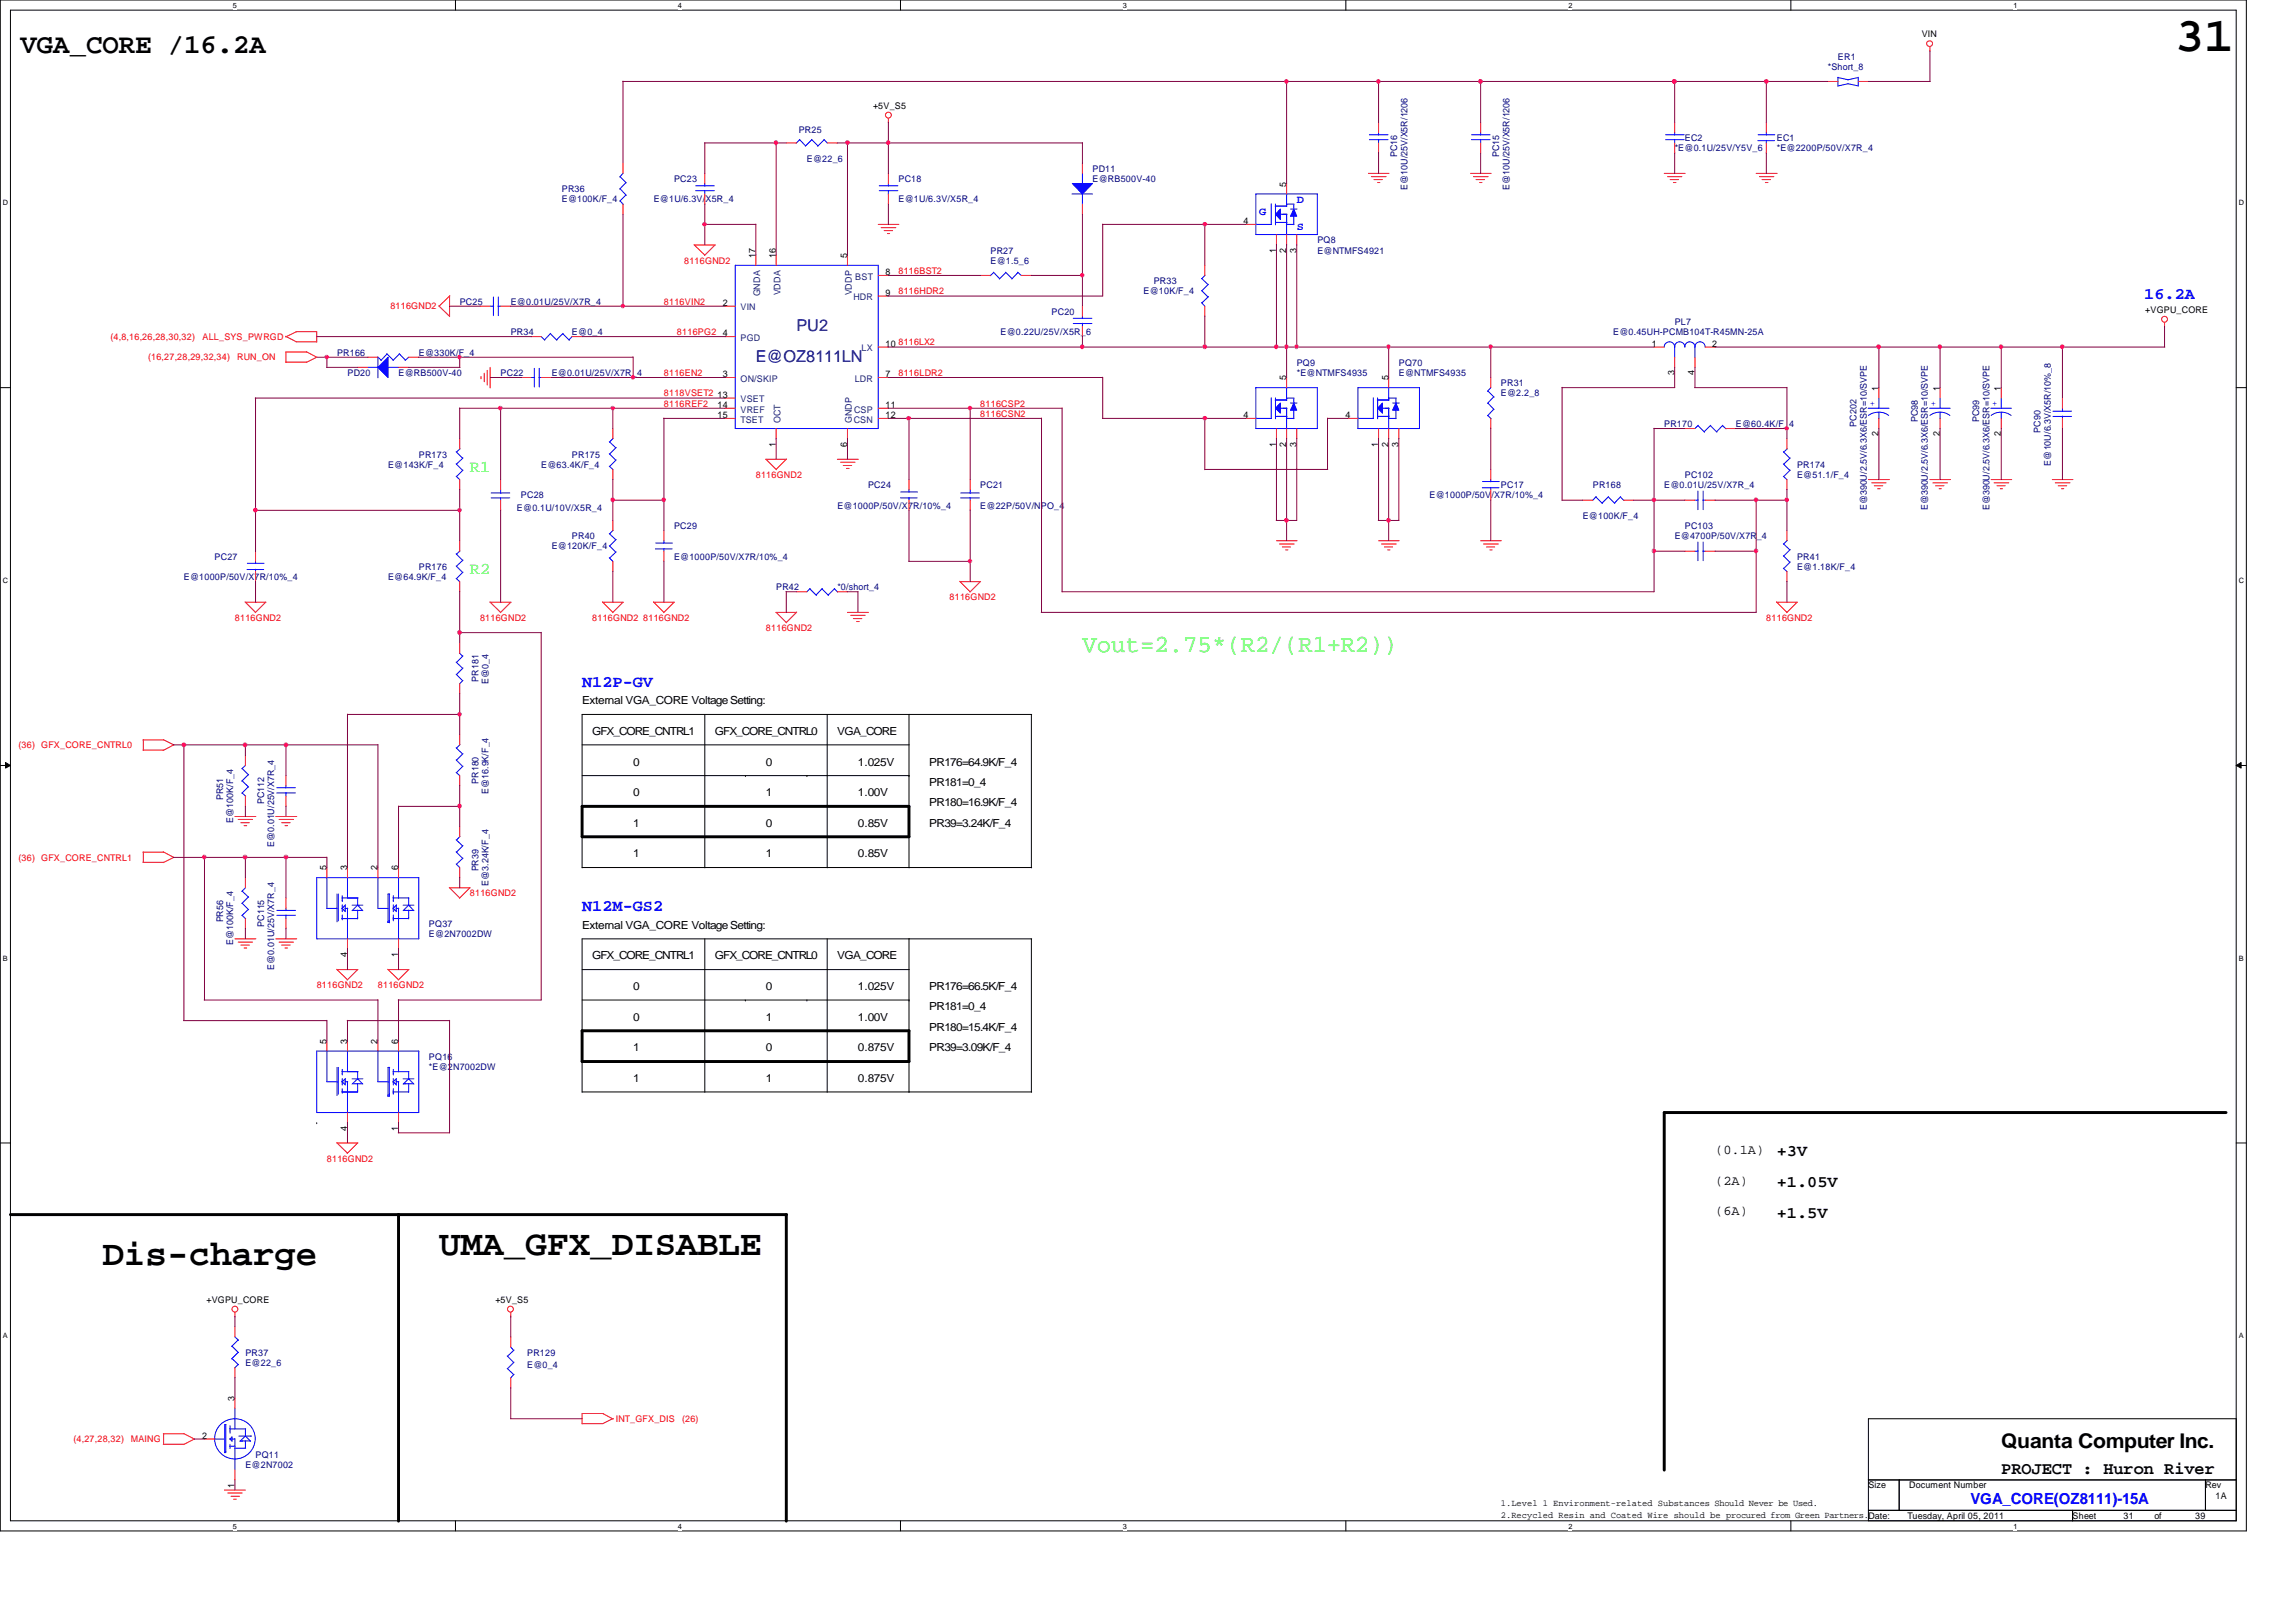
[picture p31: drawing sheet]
<svg xmlns="http://www.w3.org/2000/svg" width="297mm" height="210mm" viewBox="0 0 297 210" stroke-linecap="round" stroke-linejoin="round" font-family="sans-serif">
<defs><g id="words">
<text font-size="6.3" x="281.3" y="6.6">31</text>
<g font-size="4.6">
<text x="13.2" y="163.7">Dis-charge</text>
<text x="56.8" y="162.3">UMA_GFX_DISABLE</text>
</g>
<text font-size="3.6" x="2.7" y="6.9">VGA_CORE /16.2A</text>
<text font-size="3.2" fill="#0f0" x="140" y="84.4">Vout=2.75*(R2/(R1+R2))</text>
<text font-size="2.6" x="258.9" y="187.3">Quanta Computer Inc.</text>
<text font-size="2.2" x="258.9" y="190.7">PROJECT : Huron River</text>
<g font-size="2.1" fill="#00f">
<text x="277.4" y="38.7">16.2A</text>
<text x="75.3" y="88.9">N12P-GV</text>
<text x="75.3" y="117.9">N12M-GS2</text>
</g>
<g font-size="2.1" fill="#000080">
<text x="97.8" y="46.9">E@OZ8111LN</text>
<text x="103" y="42.9">PU2</text>
</g>
<g font-size="2.1" fill="#0f0">
<text x="60.8" y="61.1">R1</text>
<text x="60.8" y="74.3">R2</text>
</g>
<g font-size="2.1">
<text x="229.9" y="149.6">+3V</text>
<text x="229.9" y="153.6">+1.05V</text>
<text x="229.9" y="157.6">+1.5V</text>
</g>
<text font-size="2" fill="#00f" x="254.9" y="194.7">VGA_CORE(OZ8111)-15A</text>
<g font-size="1.7">
<text x="221.9" y="149.3">(0.1A)</text>
<text x="221.9" y="153.3">(2A)</text>
<text x="221.9" y="157.2">(6A)</text>
</g>
<g font-size="1.4" fill="#00f">
<text x="162.9" y="27.8">G</text>
<text x="167.8" y="26.2">D</text>
<text x="167.8" y="29.8">S</text>
</g>
<g font-size="1.4">
<text x="75.3" y="91.1">External VGA_CORE Voltage Setting:</text>
<text x="76.6" y="95.1">GFX_CORE_CNTRL1</text>
<text x="92.5" y="95.1">GFX_CORE_CNTRL0</text>
<text x="108.3" y="95.1">VGA_CORE</text>
<text x="81.9" y="99.1">0</text>
<text x="99.1" y="99.1">0</text>
<text x="111" y="99.1">1.025V</text>
<text x="120.2" y="99.1">PR176=64.9K/F_4</text>
<text x="120.2" y="101.7">PR181=0_4</text>
<text x="81.9" y="103">0</text>
<text x="81.9" y="107">1</text>
<text x="99.1" y="103">1</text>
<text x="99.1" y="107">0</text>
<text x="111" y="103">1.00V</text>
<text x="111" y="107">0.85V</text>
<text x="120.2" y="104.4">PR180=16.9K/F_4</text>
<text x="120.2" y="107">PR39=3.24K/F_4</text>
<text x="81.9" y="111">1</text>
<text x="99.1" y="111">1</text>
<text x="111" y="111">0.85V</text>
<text x="75.3" y="120.2">External VGA_CORE Voltage Setting:</text>
<text x="76.6" y="124.2">GFX_CORE_CNTRL1</text>
<text x="92.5" y="124.2">GFX_CORE_CNTRL0</text>
<text x="108.3" y="124.2">VGA_CORE</text>
<text x="81.9" y="128.1">0</text>
<text x="99.1" y="128.1">0</text>
<text x="111" y="128.1">1.025V</text>
<text x="120.2" y="128.1">PR176=66.5K/F_4</text>
<text x="120.2" y="130.8">PR181=0_4</text>
<text x="81.9" y="132.1">0</text>
<text x="81.9" y="136.1">1</text>
<text x="99.1" y="132.1">1</text>
<text x="99.1" y="136.1">0</text>
<text x="111" y="132.1">1.00V</text>
<text x="111" y="136.1">0.875V</text>
<text x="120.2" y="133.4">PR180=15.4K/F_4</text>
<text x="120.2" y="136.1">PR39=3.09K/F_4</text>
<text x="81.9" y="140">1</text>
<text x="99.1" y="140">1</text>
<text x="111" y="140">0.875V</text>
</g>
<g font-size="1.2">
<text x="248.6" y="4.8">VIN</text>
<text x="112.9" y="14.1">+5V_S5</text>
<text x="160.9" y="29">4</text>
<text x="166.4" y="24.2" transform="rotate(-90 166.4 24.2)">5</text>
<text x="97.7" y="33.4" transform="rotate(-90 97.7 33.4)">17</text>
<text x="100.4" y="33.4" transform="rotate(-90 100.4 33.4)">16</text>
<text x="109.6" y="33.4" transform="rotate(-90 109.6 33.4)">5</text>
<text x="114.6" y="35.6">8</text>
<text x="165.1" y="32.7" transform="rotate(-90 165.1 32.7)">1</text>
<text x="166.4" y="32.7" transform="rotate(-90 166.4 32.7)">2</text>
<text x="167.7" y="32.7" transform="rotate(-90 167.7 32.7)">3</text>
<text x="93.5" y="39.6">2</text>
<text x="114.6" y="38.3">9</text>
<text x="277.5" y="40.5">+VGPU_CORE</text>
<text x="93.5" y="43.5">4</text>
<text x="114.6" y="44.9">10</text>
<text x="213.7" y="44.9">1</text>
<text x="221.5" y="44.9">2</text>
<text x="92.8" y="51.5">13</text>
<text x="92.8" y="52.8">14</text>
<text x="93.5" y="48.8">3</text>
<text x="114.6" y="48.8">7</text>
<text x="114.6" y="52.8">11</text>
<text x="166.4" y="49.2" transform="rotate(-90 166.4 49.2)">5</text>
<text x="179.6" y="49.2" transform="rotate(-90 179.6 49.2)">5</text>
<text x="216.6" y="48.6" transform="rotate(-90 216.6 48.6)">3</text>
<text x="219.2" y="48.6" transform="rotate(-90 219.2 48.6)">4</text>
<text x="243" y="50.6" transform="rotate(-90 243 50.6)">1</text>
<text x="250.9" y="50.6" transform="rotate(-90 250.9 50.6)">1</text>
<text x="258.9" y="50.6" transform="rotate(-90 258.9 50.6)">1</text>
<text x="92.8" y="54.1">15</text>
<text x="100.4" y="57.8" transform="rotate(-90 100.4 57.8)">1</text>
<text x="109.6" y="57.8" transform="rotate(-90 109.6 57.8)">6</text>
<text x="114.6" y="54.1">12</text>
<text x="160.9" y="54.1">4</text>
<text x="165.1" y="57.8" transform="rotate(-90 165.1 57.8)">1</text>
<text x="166.4" y="57.8" transform="rotate(-90 166.4 57.8)">2</text>
<text x="167.7" y="57.8" transform="rotate(-90 167.7 57.8)">3</text>
<text x="174.1" y="54.1">4</text>
<text x="178.3" y="57.8" transform="rotate(-90 178.3 57.8)">1</text>
<text x="179.6" y="57.8" transform="rotate(-90 179.6 57.8)">2</text>
<text x="180.9" y="57.8" transform="rotate(-90 180.9 57.8)">3</text>
<text x="243" y="56.5" transform="rotate(-90 243 56.5)">2</text>
<text x="250.9" y="56.5" transform="rotate(-90 250.9 56.5)">2</text>
<text x="258.9" y="56.5" transform="rotate(-90 258.9 56.5)">2</text>
<text x="42.2" y="112.6" transform="rotate(-90 42.2 112.6)">5</text>
<text x="44.9" y="112.6" transform="rotate(-90 44.9 112.6)">3</text>
<text x="48.8" y="112.6" transform="rotate(-90 48.8 112.6)">2</text>
<text x="51.5" y="112.6" transform="rotate(-90 51.5 112.6)">6</text>
<text x="44.9" y="123.8" transform="rotate(-90 44.9 123.8)">4</text>
<text x="51.5" y="123.8" transform="rotate(-90 51.5 123.8)">1</text>
<text x="42.2" y="135.1" transform="rotate(-90 42.2 135.1)">5</text>
<text x="44.9" y="135.1" transform="rotate(-90 44.9 135.1)">3</text>
<text x="48.8" y="135.1" transform="rotate(-90 48.8 135.1)">2</text>
<text x="51.5" y="135.1" transform="rotate(-90 51.5 135.1)">6</text>
<text x="44.9" y="146.3" transform="rotate(-90 44.9 146.3)">4</text>
<text x="51.5" y="146.3" transform="rotate(-90 51.5 146.3)">1</text>
<text x="26.7" y="168.6">+VGPU_CORE</text>
<text x="64.1" y="168.6">+5V_S5</text>
<text x="30.3" y="181.3" transform="rotate(-90 30.3 181.3)">3</text>
<text x="26.2" y="186.2">2</text>
<text x="30.3" y="192.5" transform="rotate(-90 30.3 192.5)">1</text>
<text x="194.2" y="194.9">1.Level 1 Environment-related Substances Should Never be Used.</text>
<text x="194.2" y="196.5">2.Recycled Resin and Coated Wire should be procured from Green Partners.Date:</text>
<text x="241.7" y="192.6">Size</text>
<text x="246.8" y="196.6">Tuesday, April 05, 2011</text>
<text x="247" y="192.6">Document Number</text>
<text x="268.1" y="196.6">Sheet</text>
<text x="274.7" y="196.6">31</text>
<text x="278.7" y="196.6">of</text>
<text x="284" y="196.6">39</text>
<text x="285.3" y="192.6">Rev</text>
<text x="286.6" y="193.9">1A</text>
</g>
<g font-size="1.2" fill="#000080">
<text x="236.5" y="9">*Short_8</text>
<text x="237.8" y="7.7">ER1</text>
<text x="103.3" y="17.2">PR25</text>
<text x="87.2" y="23.5">PC23</text>
<text x="104.4" y="20.9">E@22_6</text>
<text x="116.2" y="23.5">PC18</text>
<text x="141.3" y="22.2">PD11</text>
<text x="141.3" y="23.5">E@RB500V-40</text>
<text x="180.8" y="20.3" transform="rotate(-90 180.8 20.3)">PC16</text>
<text x="194" y="20.3" transform="rotate(-90 194 20.3)">PC15</text>
<text x="216.7" y="19.6">*E@0.1U/25V/Y5V_6</text>
<text x="218" y="18.2">EC2</text>
<text x="229.9" y="18.2">EC1</text>
<text x="229.9" y="19.6">*E@2200P/50V/X7R_4</text>
<text x="72.7" y="24.8">PR36</text>
<text x="72.7" y="26.2">E@100K/F_4</text>
<text x="84.6" y="26.2">E@1U/6.3V/X5R_4</text>
<text x="116.2" y="26.2">E@1U/6.3V/X5R_4</text>
<text x="182.1" y="24.6" transform="rotate(-90 182.1 24.6)">E@10U/25V/X5R/1206</text>
<text x="195.3" y="24.6" transform="rotate(-90 195.3 24.6)">E@10U/25V/X5R/1206</text>
<text x="128.1" y="32.8">PR27</text>
<text x="128.1" y="34.1">E@1.5_6</text>
<text x="170.4" y="31.5">PQ8</text>
<text x="170.4" y="32.8">E@NTMFS4921</text>
<text x="59.5" y="39.4">PC25</text>
<text x="66.1" y="39.4">E@0.01U/25V/X7R_4</text>
<text x="136.1" y="40.7">PC20</text>
<text x="148" y="38.1">E@10K/F_4</text>
<text x="149.3" y="36.7">PR33</text>
<text x="43.6" y="46">PR166</text>
<text x="54.2" y="46">E@330K/F_4</text>
<text x="66.1" y="43.3">PR34</text>
<text x="74" y="43.3">E@0_4</text>
<text x="129.5" y="43.3">E@0.22U/25V/X5R_6</text>
<text x="167.8" y="47.3">PQ9</text>
<text x="181" y="47.3">PQ70</text>
<text x="208.7" y="43.3">E@0.45UH-PCMB104T-R45MN-25A</text>
<text x="216.7" y="42">PL7</text>
<text x="45" y="48.6">PD20</text>
<text x="51.6" y="48.6">E@RB500V-40</text>
<text x="64.8" y="48.6">PC22</text>
<text x="71.4" y="48.6">E@0.01U/25V/X7R_4</text>
<text x="167.8" y="48.6">*E@NTMFS4935</text>
<text x="181" y="48.6">E@NTMFS4935</text>
<text x="194.2" y="50">PR31</text>
<text x="194.2" y="51.3">E@2.2_8</text>
<text x="54.2" y="59.2">PR173</text>
<text x="74" y="59.2">PR175</text>
<text x="215.3" y="55.2">PR170</text>
<text x="224.6" y="55.2">E@60.4K/F_4</text>
<text x="240.2" y="55.2" transform="rotate(-90 240.2 55.2)">PC202</text>
<text x="248.1" y="54.7" transform="rotate(-90 248.1 54.7)">PC98</text>
<text x="256" y="54.7" transform="rotate(-90 256 54.7)">PC99</text>
<text x="264" y="56" transform="rotate(-90 264 56)">PC90</text>
<text x="50.2" y="60.5">E@143K/F_4</text>
<text x="67.4" y="64.5">PC28</text>
<text x="70" y="60.5">E@63.4K/F_4</text>
<text x="108.3" y="65.8">E@1000P/50V/X7R/10%_4</text>
<text x="112.3" y="63.2">PC24</text>
<text x="126.8" y="63.2">PC21</text>
<text x="126.8" y="65.8">E@22P/50V/NPO_4</text>
<text x="185" y="64.5">E@1000P/50V/X7R/10%_4</text>
<text x="194.2" y="63.2">PC17</text>
<text x="206.1" y="63.2">PR168</text>
<text x="215.3" y="63.2">E@0.01U/25V/X7R_4</text>
<text x="218" y="61.8">PC102</text>
<text x="232.5" y="60.5">PR174</text>
<text x="232.5" y="61.8">E@51.1/F_4</text>
<text x="265.3" y="60.2" transform="rotate(-90 265.3 60.2)">E@10U/6.3V/X5R/10%_8</text>
<text x="66.9" y="66.1">E@0.1U/10V/X5R_4</text>
<text x="71.4" y="71.1">E@120K/F_4</text>
<text x="74" y="69.8">PR40</text>
<text x="87.2" y="68.5">PC29</text>
<text x="204.8" y="67.1">E@100K/F_4</text>
<text x="216.7" y="69.8">E@4700P/50V/X7R_4</text>
<text x="218" y="68.5">PC103</text>
<text x="241.5" y="66" transform="rotate(-90 241.5 66)">E@390U/2.5V/6.3X6/ESR=10/SVPE</text>
<text x="249.4" y="66" transform="rotate(-90 249.4 66)">E@390U/2.5V/6.3X6/ESR=10/SVPE</text>
<text x="257.4" y="66" transform="rotate(-90 257.4 66)">E@390U/2.5V/6.3X6/ESR=10/SVPE</text>
<text x="23.8" y="75.1">E@1000P/50V/X7R/10%_4</text>
<text x="27.8" y="72.4">PC27</text>
<text x="50.2" y="75.1">E@64.9K/F_4</text>
<text x="54.2" y="73.7">PR176</text>
<text x="87.2" y="72.4">E@1000P/50V/X7R/10%_4</text>
<text x="100.4" y="76.4">PR42</text>
<text x="108.3" y="76.4">*0/short_4</text>
<text x="232.5" y="72.4">PR41</text>
<text x="232.5" y="73.7">E@1.18K/F_4</text>
<text x="61.9" y="88.2" transform="rotate(-90 61.9 88.2)">PR181</text>
<text x="63.2" y="88.5" transform="rotate(-90 63.2 88.5)">E@0_4</text>
<text x="61.9" y="101.4" transform="rotate(-90 61.9 101.4)">PR180</text>
<text x="28.9" y="103.5" transform="rotate(-90 28.9 103.5)">PR51</text>
<text x="30.2" y="106.5" transform="rotate(-90 30.2 106.5)">E@100K/F_4</text>
<text x="34.2" y="104.1" transform="rotate(-90 34.2 104.1)">PC112</text>
<text x="63.2" y="102.7" transform="rotate(-90 63.2 102.7)">E@16.9K/F_4</text>
<text x="35.5" y="109.6" transform="rotate(-90 35.5 109.6)">E@0.01U/25V/X7R_4</text>
<text x="61.9" y="112.8" transform="rotate(-90 61.9 112.8)">PR39</text>
<text x="28.9" y="119.4" transform="rotate(-90 28.9 119.4)">PR56</text>
<text x="34.2" y="119.9" transform="rotate(-90 34.2 119.9)">PC115</text>
<text x="55.5" y="120">PQ37</text>
<text x="63.2" y="114.6" transform="rotate(-90 63.2 114.6)">E@3.24K/F_4</text>
<text x="30.2" y="122.3" transform="rotate(-90 30.2 122.3)">E@100K/F_4</text>
<text x="35.5" y="125.5" transform="rotate(-90 35.5 125.5)">E@0.01U/25V/X7R_4</text>
<text x="55.5" y="121.3">E@2N7002DW</text>
<text x="55.5" y="137.1">PQ16</text>
<text x="55.5" y="138.5">*E@2N7002DW</text>
<text x="31.7" y="175.4">PR37</text>
<text x="31.7" y="176.7">E@22_6</text>
<text x="68.2" y="175.4">PR129</text>
<text x="68.2" y="177">E@0_4</text>
<text x="31.7" y="189.9">E@2N7002</text>
<text x="33.1" y="188.6">PQ11</text>
</g>
<g font-size="1.2" fill="#f00">
<text x="88.5" y="34.1">8116GND2</text>
<text x="116.2" y="35.4">8116BST2</text>
<text x="50.5" y="40">8116GND2</text>
<text x="85.9" y="39.4">8116VIN2</text>
<text x="116.2" y="38.1">8116HDR2</text>
<text x="14.3" y="44">(4,8,16,26,28,30,32)</text>
<text x="19.2" y="46.7">(16,27,28,29,32,34)</text>
<text x="26.2" y="44">ALL_SYS_PWRGD</text>
<text x="30.7" y="46.7">RUN_ON</text>
<text x="87.6" y="43.3">8116PG2</text>
<text x="116.2" y="44.7">8116LX2</text>
<text x="85.9" y="52.6">8116REF2</text>
<text x="85.9" y="51.3">8118VSET2</text>
<text x="85.9" y="48.6">8116EN2</text>
<text x="116.2" y="48.6">8116LDR2</text>
<text x="126.8" y="52.6">8116CSP2</text>
<text x="126.8" y="53.9">8116CSN2</text>
<text x="97.8" y="61.8">8116GND2</text>
<text x="122.8" y="77.7">8116GND2</text>
<text x="30.4" y="80.3">8116GND2</text>
<text x="62.1" y="80.3">8116GND2</text>
<text x="76.6" y="80.3">8116GND2</text>
<text x="83.2" y="80.3">8116GND2</text>
<text x="99.1" y="81.7">8116GND2</text>
<text x="228.5" y="80.3">8116GND2</text>
<text x="2.4" y="96.9">(36) GFX_CORE_CNTRL0</text>
<text x="2.4" y="111.4">(36) GFX_CORE_CNTRL1</text>
<text x="60.8" y="116">8116GND2</text>
<text x="41" y="127.9">8116GND2</text>
<text x="48.9" y="127.9">8116GND2</text>
<text x="42.3" y="150.3">8116GND2</text>
<text x="79.7" y="184">INT_GFX_DIS</text>
<text x="88.3" y="184">(26)</text>
<text x="9.5" y="186.6">(4,27,28,32)</text>
<text x="16.9" y="186.6">MAING</text>
</g>
<g font-size="1.2" fill="#004080">
<text x="95.8" y="40.2">VIN</text>
<text x="98.3" y="38.4" transform="rotate(-90 98.3 38.4)">GNDA</text>
<text x="101" y="38.2" transform="rotate(-90 101 38.2)">VDDA</text>
<text x="110.2" y="38.2" transform="rotate(-90 110.2 38.2)">VDDP</text>
<text x="110.4" y="38.9">HDR</text>
<text x="110.7" y="36.2">BST</text>
<text x="95.8" y="44.1">PGD</text>
<text x="111.5" y="45.5">LX</text>
<text x="95.8" y="49.4">ON/SKIP</text>
<text x="95.8" y="52.1">VSET</text>
<text x="95.8" y="53.4">VREF</text>
<text x="110.5" y="53.4">CSP</text>
<text x="110.6" y="49.4">LDR</text>
<text x="95.8" y="54.7">TSET</text>
<text x="101" y="54.8" transform="rotate(-90 101 54.8)">OCT</text>
<text x="110.2" y="54.8" transform="rotate(-90 110.2 54.8)">GNDP</text>
<text x="110.4" y="54.7">CSN</text>
</g>
<g font-size="1.2" fill="#00f">
<text x="241.9" y="52.5">+</text>
<text x="249.8" y="52.5">+</text>
<text x="257.7" y="52.5">+</text>
</g>
<g font-size=".9">
<text x="30.1" y="1">5</text>
<text x="87.7" y="1">4</text>
<text x="145.3" y="1">3</text>
<text x="202.9" y="1">2</text>
<text x="260.5" y="1">1</text>
<text x=".4" y="26.6">D</text>
<text x="289.6" y="26.6">D</text>
<text x=".4" y="75.4">C</text>
<text x="289.6" y="75.4">C</text>
<text x=".4" y="124.3">B</text>
<text x="289.6" y="124.3">B</text>
<text x=".4" y="173.2">A</text>
<text x="289.6" y="173.2">A</text>
<text x="30.1" y="197.8">5</text>
<text x="87.7" y="197.8">4</text>
<text x="145.3" y="197.8">3</text>
<text x="202.9" y="197.8">2</text>
<text x="260.5" y="197.8">1</text>
</g>
</g></defs>
<path d="M0 0h290.6v198.1h-290.6zM1.4 1.3h287.9v195.5h-287.9z" fill="none" stroke="#000" stroke-width=".13"/>
<g fill="#fff">
<path d="M30.1 .2h.5v1h-.5z"/>
<path d="M30.1 197h.5v1h-.5z"/>
</g>
<path d="M58.9 0v1.3M58.9 196.8v1.3" fill="none" stroke="#000" stroke-width=".13"/>
<g fill="#fff">
<path d="M87.7 .2h.5v1h-.5z"/>
<path d="M87.7 197h.5v1h-.5z"/>
</g>
<path d="M116.5 0v1.3M116.5 196.8v1.3" fill="none" stroke="#000" stroke-width=".13"/>
<g fill="#fff">
<path d="M145.3 .2h.5v1h-.5z"/>
<path d="M145.3 197h.5v1h-.5z"/>
</g>
<path d="M174.1 0v1.3M174.1 196.8v1.3" fill="none" stroke="#000" stroke-width=".13"/>
<g fill="#fff">
<path d="M202.9 .2h.5v1h-.5z"/>
<path d="M202.9 197h.5v1h-.5z"/>
</g>
<path d="M231.7 0v1.3M231.7 196.8v1.3" fill="none" stroke="#000" stroke-width=".13"/>
<g fill="#fff">
<path d="M260.5 .2h.5v1h-.5z"/>
<path d="M260.5 197h.5v1h-.5z"/>
<path d="M.4 25.7h.7v1.1h-.7z"/>
<path d="M289.6 25.7h.7v1.1h-.7z"/>
<path d="M.4 74.6h.7v1h-.7z"/>
<path d="M289.6 74.6h.7v1h-.7z"/>
</g>
<path d="M0 50.2h1.4M289.3 50.2h1.3" fill="none" stroke="#000" stroke-width=".13"/>
<g fill="#fff">
<path d="M.4 123.5h.6v1h-.6z"/>
<path d="M289.6 123.5h.7v1h-.7z"/>
</g>
<path d="M0 99.1h1.4M.7 98.7l.7 .4-.7 .3zM289.3 99.1l.6-.4v.7zM289.3 99.1h1.3" fill="none" stroke="#000" stroke-width=".13"/>
<path d="M.7 98.7l.7 .4-.7 .3zM289.3 99.1l.6-.4v.7z" fill="#000"/>
<g fill="#fff">
<path d="M.4 172.3h.6v1.1h-.6z"/>
<path d="M289.6 172.3h.7v1.1h-.7z"/>
</g>
<g fill="none" stroke="#000" stroke-width=".13">
<path d="M75.3 96.4h42.3M91.2 92.5v19.8M107 92.5v19.8M117.6 92.5v19.8M133.4 92.5v19.8M133.5 92.5h-58.2v19.8M75.3 104.4h42.3M75.3 100.4h42.3M75.3 108.3h42.3M75.3 112.3h58.2M96.4 100.4h.1M104.4 100.4h.1"/>
<path d="M117.6 100.4h.1M75.3 133.4h42.3M75.3 129.4h42.3M75.3 125.5h42.3M75.3 137.4h42.3M91.2 121.5v19.9M96.4 129.4h.1M104.4 129.4h.1M107 121.5v19.9M117.6 129.4h.1M117.6 121.5v19.9M133.4 121.5v19.9"/>
<path d="M133.5 121.5h-58.2v19.9M0 147.9h1.4M41 145.3h.1M75.3 141.3h58.2M289.3 147.9h1.3M241.7 183.6h47.6v13.2h-47.6zM241.7 191.5h47.6M241.7 195.5h47.6M245.7 191.5v4M268.1 195.5v1.3M285.3 191.5v4"/>
</g>
<path d="M75.3 104.4h42.3v3.9h-42.3zM75.3 133.4h42.3v4h-42.3zM1.4 157.2h100.4M51.6 157.2v39.6M101.7 157.2v39.6M288 144h-72.7v46.2" fill="none" stroke="#000" stroke-width=".38"/>
<g fill="none" stroke="#f00" stroke-width=".13">
<path d="M114.9 15.3v.6M249.7 6.1v.5M56.8 39.6l1.4 1.3M58.2 38.3v2.7M58.2 38.3l-1.4 1.3M89.8 31.7l1.4 1.3M89.8 31.7h2.7M92.5 31.7l-1.4 1.4M113.6 29h2.7M114 29.5h1.9M114.4 29.8h1.1M114.8 30.2h.3"/>
<path d="M177 22.4h2.7M177.4 22.9h1.9M177.8 23.2h1.1M178.2 23.6h.3M190.2 22.4h2.7M190.6 22.9h1.9M191 23.2h1.1M191.4 23.6h.3M215.3 22.4h2.7M215.7 22.9h1.9M216.1 23.2h1.1M216.5 23.6h.3"/>
<path d="M227.2 22.4h2.7M227.6 22.9h1.9M228 23.2h1.1M228.4 23.6h.3M37 45.6h2.7M37 46.9h2.7M37 43.5l1.4 .7M37 45.6v1.3M38.3 42.9h2.7v1.4M38.3 44.2h2.7M38.4 42.9l-1.4 .7M39.6 45.5l1.4 .7-1.4 .7"/>
<path d="M62.2 48.7v.3M62.6 48.3v1.1M63 47.9v1.9M63.4 47.5v2.7M99.1 59.4h2.6M99.1 59.4l1.4 1.4M101.8 59.4l-1.4 1.3M108.3 59.4h2.7M108.8 59.8h1.8M280 41.7v.6M31.7 77.9l1.4 1.3M31.7 77.9h2.7"/>
<path d="M34.4 77.9l-1.4 1.4M63.4 77.9l1.4 1.3M63.4 77.9h2.7M66.1 77.9l-1.4 1.4M77.9 77.9l1.4 1.3M78 77.9h2.6M80.6 77.9l-1.4 1.4M84.5 77.9l1.4 1.3M84.6 77.9h2.6M87.2 77.9l-1.4 1.4M100.4 79.2h2.6M100.4 79.2l1.4 1.4"/>
<path d="M103.1 79.2l-1.4 1.4M109.1 60.2h1.1M109.5 60.6h.4M109.6 79.2h2.7M110.1 79.6h1.8M124.2 75.2l1.3 1.4M124.2 75.3h2.7M126.8 75.3l-1.3 1.3M165.1 70h2.7M165.5 70.4h1.9M165.9 70.8h1.1M166.3 71.2h.3"/>
<path d="M178.3 70h2.7M178.7 70.4h1.9M179.1 70.8h1.1M179.5 71.2h.3M191.6 70h2.6M191.9 70.4h1.9M192.3 70.8h1.1M192.7 71.2h.3M218 64.7h1.3M220.6 64.7h1.3M229.8 77.9l1.4 1.3M229.9 77.9h2.6"/>
<path d="M232.5 77.9l-1.4 1.4M241.7 62.1h2.7M242.1 62.5h1.9M242.5 62.9h1.1M242.9 63.2h.3M249.7 62.1h2.6M250.1 62.5h1.9M250.4 62.9h1.1M250.9 63.2h.3M257.6 62.1h2.7M258 62.5h1.9M258.4 62.9h1"/>
<path d="M258.8 63.2h.3M265.5 62.1h2.7M265.9 62.5h1.9M266.3 62.9h1.1M266.7 63.2h.3M18.5 97.1h2.7M18.5 95.8h2.7M18.5 95.7v1.4M21.1 95.7l1.4 .7-1.4 .7M59.5 83.2v1.3M59.5 88.5v1.3M110.4 80.1h1.1"/>
<path d="M110.8 80.4h.4M18.5 111.6h2.7M18.5 110.3h2.7M18.5 110.2v1.4M21.1 110.2l1.4 .8-1.4 .6M30.4 105.7h2.7M30.8 106h1.9M31.2 106.5h1.1M31.6 106.8h.3M35.7 105.7h2.7M36.1 106h1.9M36.4 106.5h1.1"/>
<path d="M36.9 106.8h.3M58.1 114.9l1.4 1.3M58.2 114.9h2.6M60.8 114.9l-1.4 1.3M30.4 121.5h2.7M30.8 121.9h1.9M31.2 122.3h1.1M31.6 122.7h.3M35.7 121.5h2.7M36.1 121.9h1.9M36.4 122.3h1.1M36.9 122.7h.3"/>
<path d="M43.6 125.4l1.4 1.4M43.6 125.5h2.7M46.3 125.5l-1.4 1.3M50.2 125.4l1.4 1.4M50.2 125.5h2.7M52.9 125.5l-1.4 1.3M43.6 147.9l1.4 1.3M43.6 147.9h2.7M46.3 147.9l-1.4 1.4M30.4 169.8v.6M66.1 169.8v.6M21.1 185.5h2.7"/>
<path d="M21.1 186.9h2.7M21.2 185.5v1.4M23.7 185.5l1.4 .7-1.4 .7M29 192.8h2.7M29.5 193.2h1.8M29.9 193.6h1.1M30.2 194h.4M75.3 184.2h2.7M78 182.9l1.3 .7M78 182.9h-2.7v1.4M79.3 183.6l-1.3 .6"/>
<circle cx="114.9" cy="14.9" r=".38"/>
<circle cx="249.6" cy="5.6" r=".37"/>
<circle cx="280" cy="41.3" r=".38"/>
<circle cx="30.4" cy="169.4" r=".38"/>
<circle cx="66" cy="169.4" r=".38"/>
</g>
<path d="M219.3 64.7h.4M219.7 63.5v2.5M220.3 64.7h.3M220.3 63.5v2.5M59 87.2l.9 .9M59 85.7l.9 .8M59.4 84.5l.5 .4M59.9 88.1l-.4 .4M59.9 86.4l-.8 .9M59.9 84.9l-.8 .8" fill="none" stroke="#00f" stroke-width=".13"/>
<path d="M50.2 46.2v2.7l-1.3-1.4z" fill="#00f"/>
<g fill="none" stroke="#00f" stroke-width=".13">
<path d="M190.4 18.1h2.4M190.4 17.4h2.4M191.6 17.1v.4M191.6 18v.5M237.7 11.1l1.4-.3 1.3 .3M237.8 10l1.3 .3M237.8 10v1.1M240.4 10l-1.3 .3M240.4 10v1.1M63.4 39.6h.5M63.8 38.4v2.5M64.4 39.6h.4"/>
<path d="M64.5 38.4v2.5M80.2 22.9l.8 .8M80.2 24.4l.8 .9M80.2 26l.4 .5M80.6 22.4l-.4 .5M81 23.6l-.8 .9M81 25.2l-.8 .8M155.4 39.2l.5 .4M155.4 37.6l.9 .8M155.4 36l.9 .8M155.9 35.6l-.4 .5M156.3 38.4l-.8 .8"/>
<path d="M156.3 36.8l-.8 .8M47.5 47.5h1.4M48.9 46.2v2.7M50.2 47.5h1.4M50.2 46.2v2.7l-1.3-1.4zM78.8 58.7l.9 .9M78.8 57.1l.9 .9M79.3 56.7l-.4 .5M79.7 59.5l-.8 .9M79.7 57.9l-.8 .9M230.7 58.5l.9 .8M231.2 58.1l-.4 .4"/>
<path d="M231.6 59.3l-.8 .8M249.6 52.8h2.7M251 53.3a2.03 2.03 0 0 0-1.3 .5M251 53.3a2 2 0 0 1 1.3 .5M251 51.5v1.4M251 53.3v.9M265.6 53.2h2.4M265.6 53.9h2.4M266.8 52.8v.5M266.8 53.8v.3M78.8 60.3l.5 .4M124.3 63.8h2.4"/>
<path d="M124.3 64.4h2.4M125.5 63.4v.4M125.5 64.4v.3M230.7 61.6l.5 .5M230.7 60l.9 .9M231.6 60.8l-.8 .9M31.3 99.4l.9 .9M31.7 99.1l-.4 .4M31.3 101l.9 .9M31.3 102.6l.5 .4M31.3 115.3l.9 .8M31.3 116.9l.9 .8"/>
<path d="M31.3 118.4l.5 .5M31.7 114.9l-.4 .5M32.1 100.2l-.8 .9M32.1 101.8l-.8 .9M32.1 116.1l-.8 .8M32.1 117.7l-.8 .8M35.8 102.6h2.4M35.8 101.9h2.4M37 101.7v.3M37 102.6v.4M59 111.8l.5 .5M59 110.2l.9 .9"/>
<path d="M59 108.7l.9 .8M59.5 108.2l-.4 .5M59.9 111l-.8 .8M59.9 109.4l-.8 .9"/>
</g>
<g fill="none" stroke="#f00" stroke-width=".13">
<path d="M191.6 15.8v1.3M191.6 18.5v1.3M236.5 10.5h1.3M240.4 10.5h1.3M62.1 39.6h1.3M64.8 39.6h1.3M80.6 21.1v1.3M80.6 26.4v1.3M155.9 34.3v1.3M155.9 39.6v1.3M46.3 47.5h1.3M51.6 47.5h1.3"/>
<path d="M79.3 55.5v1.3M231.2 56.8v1.3M251 50.2v1.3M251 54.1v1.4M266.8 51.5v1.3M266.8 54.1v1.4M79.3 60.7v1.4M125.5 62.1v1.3M125.5 64.7v1.3M231.2 62.1v1.3M31.7 97.7v1.4M31.7 103v1.4"/>
<path d="M31.7 113.6v1.3M31.7 118.9v1.3M37 100.4v1.3M37 103v1.4M59.5 107v1.3M59.5 112.3v1.3"/>
</g>
<path d="M165.6 27.1v1.3l-.6-.7z" fill="#00f"/>
<path d="M165.6 27.1v1.3l-.6-.7z" fill="none" stroke="#00f" stroke-width=".13"/>
<path d="M167.4 27.1l.4 .9h-.8z" fill="#00f"/>
<g fill="none" stroke="#00f" stroke-width=".13">
<path d="M162.5 29h2M162.5 25.1h7.9v5.3h-7.9zM164.5 26.4v2.6M165 26.7h1.5M165 26.4v2.7M165 28.8h1.5M165.6 27.7h.9M166.4 29h1M166.5 25.1v1.6M166.5 27.7v2.7M166.5 26.4h.9M167 27.1h.8"/>
<path d="M167.4 27.1l.4 .9h-.8zM167.4 26.4v.7M167.4 28v1.1"/>
</g>
<path d="M161.2 29h1.3M165.1 30.4v1.3M166.5 23.7v1.4M166.5 30.4v1.3M167.8 30.4v1.3" fill="none" stroke="#f00" stroke-width=".13"/>
<path d="M138.7 23.7h2.6l-1.3 1.4z" fill="#00f"/>
<g fill="none" stroke="#00f" stroke-width=".13">
<path d="M138.7 25.1h2.6M138.7 23.7h2.6l-1.3 1.4zM140 22.4v1.4M140 25.1v1.4M241.7 52.8h2.7M243.1 53.3a2.15 2.15 0 0 0-1.4 .5M243.1 53.3a2 2 0 0 1 1.2 .5M243.1 51.5v1.4M243.1 53.3v.9M104.8 76.2l.8 .8M104.8 76.2l-.4 .4M106.3 76.2l.9 .8"/>
<path d="M106.4 76.2l-.8 .8M107.9 76.2l.5 .4M108 76.2l-.9 .8M191.8 63.1h2.1M191.8 62.3h2.2M192.9 62.1v.3M192.9 63.1v.3"/>
</g>
<path d="M140 21.1v1.3M140 26.4v1.3M243.1 50.2v1.3M243.1 54.1v1.4M103 76.6h1.4M108.3 76.6h1.3M192.9 60.7v1.4M192.9 63.4v1.3" fill="none" stroke="#f00" stroke-width=".13"/>
<path d="M165.6 52.2v1.3l-.6-.7z" fill="#00f"/>
<path d="M165.6 52.2v1.3l-.6-.7z" fill="none" stroke="#00f" stroke-width=".13"/>
<path d="M167.4 52.2l.4 .9h-.8z" fill="#00f"/>
<g fill="none" stroke="#00f" stroke-width=".13">
<path d="M103.4 18l.8 .9M103.5 18.1l-.5 .4M105 18l.8 .9M105 18.1l-.8 .8M106.6 18l.4 .5M106.6 18.1l-.8 .8M48.8 46.2l.5 .4M50 45.8l.9 .8M50.1 45.8l-.8 .9M51.6 45.8l.8 .8M51.7 45.8l-.9 .9M52.9 46.2l-.5 .5"/>
<path d="M162.5 54.1h2M162.5 50.2h7.9v5.3h-7.9zM164.5 51.5v2.6M165 51.8h1.5M165 51.5v2.7M165 53.9h1.5M165.6 52.8h.9M166.4 54.1h1M166.5 50.1v1.7M166.5 52.8v2.7M166.5 51.5h.9M167 52.2h.8"/>
<path d="M167.4 52.2l.4 .9h-.8zM167.4 51.5v.7M167.4 53.1v1.1M219.7 55.1l.8 .8M219.7 55l-.4 .5M221.3 55.1l.8 .8M221.3 55l-.8 .9M222.8 55.1l.5 .4M222.9 55l-.8 .9M63.5 63.8h2.5M63.5 64.4h2.5M64.8 63.4v.4"/>
<path d="M64.8 64.4v.3M206.5 64.3l.8 .9M206.5 64.3l-.4 .4M208.1 64.3l.8 .9M208.1 64.3l-.8 .8M209.6 64.3l.5 .5M209.7 64.3l-.8 .8M41 113.6h13.2v7.9h-13.2zM42.3 113.5v4.1h1.3M43.6 115.7v3.6M43.8 115.7v3.5M44.2 116.2h2.1"/>
<path d="M44.2 118.9h2.1M44.2 117.5l.5 .4M44.3 115.9v.8M44.3 117.1v.9M44.3 118.4v.6M44.7 117.6h.3M44.7 117.1v.9M44.7 117.1l-.5 .5M45 113.5v2.7M45 117.5v4M45.5 117.1h1.4M45.5 117.9l.8-.8 .6 .8"/>
<path d="M45.7 117.8h1.2M46.3 116.2v1M46.3 117.8v1.1M48.9 113.5v4.1h1.3M50.2 119.4h.2M50.4 115.7v3.7M50.4 115.7h-.2v3.7M50.8 116.2h2.1M50.8 117.5l.5 .4M50.8 118.9h2.1M50.9 115.9v.8M50.9 117.1v.9"/>
<path d="M50.9 118.4v.8M51.3 117.6h.3M51.3 117.1v.9M51.3 117.1l-.5 .5M51.6 113.5v2.7M51.6 117.5v4M52.2 117.9l.7-.8 .6 .8M52.2 117.1h1.3M52.2 117.8h1.3M52.9 116.2v1M52.9 117.8v1.1"/>
</g>
<g fill="none" stroke="#f00" stroke-width=".13">
<path d="M101.7 18.5h1.3M107 18.5h1.3M47.6 46.2h1.3M52.9 46.2h1.3M161.2 54.1h1.3M165.1 55.5v1.3M166.5 48.9v1.3M166.5 55.5v1.3M167.8 55.5v1.3M218 55.5h1.3M223.3 55.5h1.3M64.8 62.1v1.3"/>
<path d="M64.8 64.7v1.3M204.8 64.7h1.3M210.1 64.7h1.3M42.3 112.3v1.3M45 112.3v1.3M48.9 112.3v1.3M51.6 112.3v1.3M45 121.5v1.3M51.6 121.5v1.3"/>
</g>
<path d="M178.9 52.2v1.3l-.7-.7z" fill="#00f"/>
<path d="M178.9 52.2v1.3l-.7-.7z" fill="none" stroke="#00f" stroke-width=".13"/>
<path d="M180.6 52.2l.4 .9h-.8z" fill="#00f"/>
<g fill="none" stroke="#00f" stroke-width=".13">
<path d="M177.2 18.1h2.4M177.2 17.4h2.4M178.3 17.1v.4M178.3 18v.5M215.5 18.1h2.4M215.5 17.4h2.4M216.7 17.1v.4M216.7 18v.5M227.4 18.2h2.2M227.5 17.4h2.1M228.5 17.1v.4M228.5 18.2v.3"/>
<path d="M90 24.7h2.4M90 24h2.4M91.2 23.7v.4M91.2 24.6v.5M95.1 34.3h18.5v21.2h-18.5zM113.7 24.7h2.5M113.7 24h2.5M114.9 23.7v.4M114.9 24.6v.5M128.5 35.2l.8 .9M128.6 35.3l-.5 .4M130.1 35.2l.8 .9"/>
<path d="M130.1 35.3l-.8 .8M131.7 35.2l.4 .4M131.7 35.3l-.8 .8M59 58.5l.9 .8M59.5 58.1l-.4 .4M59.9 59.3l-.8 .8M68.7 48.9h.5M69.1 47.7v2.4M69.7 48.9h.3M69.8 47.7v2.4M70 43.6l.5 .4M71.2 43.2l.8 .8"/>
<path d="M71.2 43.1l-.8 .9M72.8 43.2l.9 .8M72.9 43.1l-.9 .9M74 43.5l-.4 .5M138.8 41.9h2.5M138.8 41.2h2.5M140 40.9v.3M140 41.8v.4M175.7 54.1h2M175.7 50.2h7.9v5.3h-7.9zM177.7 51.5v2.6M178.2 51.8h1.5"/>
<path d="M178.2 51.5v2.7M178.2 53.9h1.5M178.9 52.8h.8M179.6 54.1h1M179.7 50.1v1.7M179.7 52.8v2.7M179.7 51.5h.9M180.2 52.2h.8M180.6 52.2l.4 .9h-.8zM180.6 51.5v.7M180.6 53.1v1.1M192.5 50.6l.8 .8"/>
<path d="M192.5 52.2l.8 .8M192.5 53.8l.4 .4M192.9 50.2l-.5 .4M193.2 51.4l-.8 .8M193.2 53l-.8 .8M215.3 44.9a.68 .68 0 0 1 .7-.7 .68 .68 0 0 1 .7 .7 .66 .66 0 0 1 .6-.7 .66 .66 0 0 1 .7 .7 .66 .66 0 0 1 .6-.7 .66 .66 0 0 1 .7 .7 .66 .66 0 0 1 .6-.7 .66 .66 0 0 1 .7 .7M216.7 44.9v1.3M219.3 44.9v1.3M257.6 52.8h2.6M258.9 53.3a2.03 2.03 0 0 0-1.3 .5M258.9 53.3a2 2 0 0 1 1.3 .5M258.9 51.5v1.4"/>
<path d="M258.9 53.3v.9M32 73.7h2.1M32 72.9h2.2M33.1 72.6v.3M33.1 73.7v.3M59 74.8l.5 .5M59 73.2l.9 .9M59 71.7l.9 .8M59 61.6l.5 .5M59 60l.9 .9M59.5 71.3l-.4 .4M59.9 74l-.8 .9"/>
<path d="M59.9 72.5l-.8 .8M59.9 60.8l-.8 .9M78.8 72.2l.5 .4M78.8 70.6l.9 .9M78.8 69l.9 .8M79.3 68.6l-.4 .5M79.7 71.4l-.8 .8M79.7 69.8l-.8 .9M84.8 71h2.1M84.8 70.3h2.2M85.9 70v.3M85.9 71v.3"/>
<path d="M116.5 64.4h2.2M116.5 63.7h2.2M117.6 63.4v.3M117.6 64.4v.3M219.3 71.3h.4M219.7 70.1v2.5M220.3 71.3h.3M220.3 70.1v2.5M230.7 73.5l.5 .5M230.7 71.9l.9 .9M230.7 70.4l.9 .8M231.2 69.9l-.4 .5"/>
<path d="M231.6 72.7l-.8 .9M231.6 71.1l-.8 .9M59 99.9l.5 .5M59 98.3l.9 .9M59 96.8l.9 .8M59.5 96.4l-.4 .4M59.9 99.1l-.8 .9M59.9 97.5l-.8 .9M35.8 118.4h2.4M35.8 117.8h2.4M37 117.6v.3M37 118.4v.5"/>
<path d="M41 136h13.2v8h-13.2zM42.3 136v4h1.3M43.6 138.1v3.7M43.8 138.1v3.5M44.2 138.7h2.1M44.2 140l.5 .4M44.3 138.4v.7M44.3 139.6v.8M44.7 140h.3M44.7 139.6v.8M44.7 139.6l-.5 .4M45 136v2.7"/>
<path d="M45 140v4M45.5 139.6h1.4M46.3 138.7v1M48.9 136v4h1.3M50.4 138.1v3.8M50.4 138.1h-.2v3.8M50.8 138.7h2.1M50.8 140l.5 .4M50.9 138.4v.7M50.9 139.6v.8M51.3 140h.3M51.3 139.6v.8"/>
<path d="M51.3 139.6l-.5 .4M51.6 136v2.7M51.6 140v4M52.2 139.6h1.3M52.9 138.7v1M44.2 141.3h2.1M44.3 140.9v.6M45.5 140.3l.8-.7 .6 .7M45.7 140.3h1.2M46.3 140.2v1.2M50.2 141.9h.2M50.8 141.3h2.1"/>
<path d="M50.9 140.9v.7M52.2 140.3l.7-.7 .6 .7M52.2 140.3h1.3M52.9 140.2v1.2M30 174.2l.9 .8M30 175.8l.9 .8M30.4 173l.5 .4M30.8 173.4l-.8 .8M30.8 175l-.8 .9M30.8 176.6l-.5 .4M65.6 177.1l.9 .8M65.6 175.5l.9 .8"/>
<path d="M66 174.3l.5 .5M66.5 177.8l-.4 .5M66.5 176.3l-.8 .8M66.5 174.7l-.8 .8M27.8 186.2h1.3M29 188h.2M29.2 184.4v3.6M29.2 184.4h-.1v3.6M29.7 184.9h2.1M29.7 187.2h.7M29.7 186.2l.3 .3M29.8 184.5v1"/>
<path d="M29.8 186.9v.6M30 186.2h.4M30 185.9v.6M30 186l-.3 .3M30.4 182.2v2.7M30.4 186.2v4M30.4 187.4h1.4M30.9 185.8h1.7M31 186.5l.7-.7 .7 .7M31.1 186.5h1.3M31.7 184.9v1M31.7 186.4v1"/>
<circle cx="30.4" cy="186.2" r="2.62"/>
</g>
<g fill="none" stroke="#f00" stroke-width=".13">
<path d="M178.3 15.8v1.3M178.3 18.5v1.3M216.7 15.8v1.3M216.7 18.5v1.3M228.5 15.8v1.3M228.5 18.5v1.3M91.2 22.4v1.3M91.2 25.1v1.3M93.8 39.6h1.3M97.8 33v1.3M100.4 33v1.3M109.6 33v1.3"/>
<path d="M113.6 35.6h1.3M113.6 38.3h1.3M114.9 22.4v1.3M114.9 25.1v1.3M126.8 35.6h1.3M132.1 35.6h1.3M140 39.6v1.3M59.5 56.8v1.3M67.4 48.9h1.3M68.7 43.6h1.3M70 48.9h1.4M74 43.6h1.3"/>
<path d="M93.8 54.1h1.3M93.8 48.9h1.3M93.8 43.6h1.3M93.8 52.8h1.3M93.8 51.5h1.3M100.4 55.5v1.3M109.6 55.5v1.3M113.6 54.1h1.3M113.6 44.9h1.3M113.6 48.9h1.3M113.6 52.8h1.3M140 42.2v1.4"/>
<path d="M174.4 54.1h1.3M178.3 55.5v1.3M179.7 48.9v1.3M179.7 55.5v1.3M181 55.5v1.3M192.9 48.9v1.3M192.9 54.1v1.4M214 44.9h1.3M216.7 46.2v1.3M219.3 46.2v1.3M220.6 44.9h1.3M258.9 50.2v1.3"/>
<path d="M258.9 54.1v1.4M33.1 71.3v1.3M33.1 74v1.3M59.5 62.1v1.3M59.5 70v1.3M59.5 75.3v1.3M79.3 67.4v1.3M79.3 72.6v1.4M85.9 68.7v1.3M85.9 71.3v1.3M117.6 62.1v1.3M117.6 64.7v1.3"/>
<path d="M218 71.3h1.3M220.6 71.3h1.3M231.2 68.7v1.3M231.2 74v1.3M59.5 95.1v1.3M37 116.2v1.4M37 118.9v1.3M59.5 100.4v1.3M42.3 134.7v1.3M45 134.7v1.3M48.9 134.7v1.3M51.6 134.7v1.3"/>
<path d="M45 144v1.3M51.6 144v1.3M30.4 171.7v1.3M30.4 177v1.3M66.1 173v1.3M66.1 178.3v1.3M26.5 186.2h1.3M30.4 180.9v1.3M30.4 190.2v1.3"/>
</g>
<g fill="none" stroke="#800040" stroke-width=".13">
<path d="M80.6 10.5h155.9M80.6 10.5v10.6M91.1 18.5h10.6M91.2 18.5v3.9M100.4 18.5v14.5M108.3 18.5h31.7M109.6 18.5v14.5M114.9 15.8v6.6M140 18.5v2.6M166.5 10.5v13.2M178.3 10.5v5.3M178.3 19.8v2.6"/>
<path d="M191.6 10.5v5.3M191.6 19.8v2.6M216.7 10.5v5.3M216.7 19.8v2.6M228.5 10.5v5.3M228.5 19.8v2.6M241.7 10.5h8M249.7 6.6v3.9M58.2 39.6h3.9M66 39.6h27.8M80.6 27.7v11.9M91.1 29h6.7"/>
<path d="M91.2 26.4v5.3M97.8 29v4M114.9 35.6h11.9M114.9 26.4v2.6M133.4 35.6h6.6M140 27.7v11.9M142.6 29h18.6M142.7 29v9.3h-27.8M155.9 29v5.3M165.1 31.7v13.2M166.5 31.7v17.2M167.8 31.7v13.2"/>
<path d="M33 51.5h60.8M33.1 51.5v19.8M41 43.6h27.7M41 46.2h6.6M42.2 47.5h4.1M42.3 46.2v1.3M52.9 47.5h6.6M54.1 46.2h27.8M59.4 52.8h34.4M59.5 46.2v1.3M59.5 52.8v4M63.4 48.9h4"/>
<path d="M64.8 52.8v9.3M71.3 48.9h22.5M75.3 43.6h18.5M79.3 52.8v2.7M81.9 46.2v2.7M85.8 54.1h8M85.9 54.1v14.6M100.4 56.7v2.7M109.6 56.7v2.7M114.9 52.8h22.5M114.9 54.1h19.8M114.9 48.9h27.8"/>
<path d="M114.9 44.9h99.1M117.6 54.1v8M125.5 52.8v9.3M134.7 54.1v25.1M137.4 52.8v23.8M140 43.5v1.4M142.6 54.1h18.6M142.7 48.8v5.3M155.9 40.9v4M155.9 54.1v6.7M165.1 56.7v10.7M166.5 56.7v13.3"/>
<path d="M167.8 56.7v10.7h-2.7M171.7 54.1h2.7M171.7 54.1v6.6M178.3 56.7v10.7M179.7 44.9v4M179.7 56.7v13.3M181 56.7v10.7h-2.7M192.9 44.9v4M192.9 55.4v5.3M202.1 50.1v14.6M213.9 55.5h4.1M214 55.4v21.2h-76.6"/>
<path d="M216.7 47.5v2.7h-14.6M219.2 50.2h12M219.3 47.5v2.7M221.9 44.9h58.2M224.5 55.5h6.7M231.2 50.1v6.7M243.1 44.9v5.3M243.1 55.4v6.7M251 44.9v5.3M251 55.4v6.7M258.9 44.9v5.3M258.9 55.4v6.7"/>
<path d="M266.8 44.9v6.6M266.8 55.4v6.7M280 42.2v2.7M33 66h26.5M33.1 75.2v2.7M59.5 63.3v6.7M59.5 76.5v6.7M64.8 66v11.9M79.2 64.7h6.7M79.3 62v5.4M79.3 73.9v4M85.9 72.6v5.3"/>
<path d="M101.7 76.6h1.3M101.7 76.5v2.7M109.6 76.6h1.4M111 76.5v2.7M117.6 72.6h7.9M117.6 66v6.6M125.5 66v9.3M155.9 60.7h15.9M192.9 64.7v5.3M202.1 64.7h2.7M211.3 64.7h6.7M213.9 71.3h4.1"/>
<path d="M221.9 64.7h9.3M221.9 71.3h5.3M227.2 64.7v14.5h-92.5M231.2 63.3v5.4M231.2 75.2v2.7M22.4 96.4h26.5M23.8 96.4v35.7M31.7 96.4v1.3M37 96.4v4M45 92.4v19.9M45 92.5h14.5M48.9 96.4v15.9"/>
<path d="M59.4 81.9h10.6M59.5 89.7v5.4M70 81.8v47.6h-18.5M22.4 111h19.9M26.5 110.9v18.5M31.7 104.3v1.4M31.7 110.9v2.7M37 104.3v1.4M37 110.9v5.3M42.3 110.9v1.4M51.6 104.3v8M51.6 104.4h7.9"/>
<path d="M59.5 101.6v5.4M59.5 113.5v1.4M23.7 132.1h18.6M26.4 129.4h22.5M31.7 120.1v1.4M37 120.1v1.4M42.3 132v2.7M44.9 132.1h13.3M45 122.8v2.7M45 132v2.7M48.9 129.4v5.3M51.6 122.8v2.7"/>
<path d="M51.6 129.4v5.3M58.2 132v14.6h-6.7M45 145.2v2.7M51.6 145.2v1.4M30.4 170.3v1.4M30.4 178.3v2.6M66.1 170.3v2.7M66.1 179.6v4M25.1 186.2h1.4M30.4 191.5v1.3M66 183.6h9.3"/>
</g>
<path d="M213.8 64.5l.1-.1 .3 .1-.1 .4h-.2h-.1z" fill-rule="evenodd" fill="#f0f"/>
<path d="M213.8 64.5l.1-.1 .3 .1-.1 .4h-.2h-.1z" fill="none" stroke="#f0f" stroke-width=".13"/>
<path d="M79.1 64.5l.1-.1 .3 .1-.1 .4h-.2h-.1z" fill-rule="evenodd" fill="#f0f"/>
<path d="M79.1 64.5l.1-.1 .3 .1-.1 .4h-.2h-.1z" fill="none" stroke="#f0f" stroke-width=".13"/>
<path d="M32.9 65.8h.3l.1 .2-.1 .2-.2 .1-.1-.1z" fill-rule="evenodd" fill="#f0f"/>
<path d="M32.9 65.8h.3l.1 .2-.1 .2-.2 .1-.1-.1z" fill="none" stroke="#f0f" stroke-width=".13"/>
<path d="M32.9 65.8h.3l.1 .2-.1 .2-.2 .1-.1-.1z" fill-rule="evenodd" fill="#f0f"/>
<path d="M32.9 65.8h.3l.1 .2-.1 .2-.2 .1-.1-.1z" fill="none" stroke="#f0f" stroke-width=".13"/>
<path d="M85.7 64.5l.1-.1 .3 .1-.1 .4h-.2h-.1z" fill-rule="evenodd" fill="#f0f"/>
<path d="M85.7 64.5l.1-.1 .3 .1-.1 .4h-.2h-.1z" fill="none" stroke="#f0f" stroke-width=".13"/>
<path d="M125.3 52.6h.3l.1 .2-.1 .2h-.1h-.2z" fill-rule="evenodd" fill="#f0f"/>
<path d="M125.3 52.6h.3l.1 .2-.1 .2h-.1h-.2z" fill="none" stroke="#f0f" stroke-width=".13"/>
<circle cx="117.6" cy="54.1" r=".25" fill="#f0f"/>
<circle cx="117.6" cy="54.1" r=".25" fill="none" stroke="#f0f" stroke-width=".13"/>
<path d="M125.3 72.4h.3l.1 .2-.1 .2-.1 .1-.2-.1z" fill-rule="evenodd" fill="#f0f"/>
<path d="M125.3 72.4h.3l.1 .2-.1 .2-.1 .1-.2-.1z" fill="none" stroke="#f0f" stroke-width=".13"/>
<circle cx="109.6" cy="18.5" r=".26" fill="#f0f"/>
<circle cx="109.6" cy="18.5" r=".26" fill="none" stroke="#f0f" stroke-width=".13"/>
<circle cx="91.1" cy="29" r=".25" fill="#f0f"/>
<circle cx="91.1" cy="29" r=".25" fill="none" stroke="#f0f" stroke-width=".13"/>
<path d="M100.2 18.3l.2-.1 .2 .1-.1 .3-.1 .1-.2-.1z" fill-rule="evenodd" fill="#f0f"/>
<path d="M100.2 18.3l.2-.1 .2 .1-.1 .3-.1 .1-.2-.1z" fill="none" stroke="#f0f" stroke-width=".13"/>
<path d="M79.1 52.6h.3l.1 .2-.1 .2h-.2h-.1z" fill-rule="evenodd" fill="#f0f"/>
<path d="M79.1 52.6h.3l.1 .2-.1 .2h-.2h-.1z" fill="none" stroke="#f0f" stroke-width=".13"/>
<circle cx="64.7" cy="52.8" r=".25" fill="#f0f"/>
<circle cx="64.7" cy="52.8" r=".25" fill="none" stroke="#f0f" stroke-width=".13"/>
<path d="M114.7 18.3l.2-.1 .2 .1v.3l-.2 .1-.2-.1z" fill-rule="evenodd" fill="#f0f"/>
<path d="M114.7 18.3l.2-.1 .2 .1v.3l-.2 .1-.2-.1z" fill="none" stroke="#f0f" stroke-width=".13"/>
<path d="M59.3 46h.3l.1 .2-.1 .2h-.2h-.1z" fill-rule="evenodd" fill="#f0f"/>
<path d="M59.3 46h.3l.1 .2-.1 .2h-.2h-.1z" fill="none" stroke="#f0f" stroke-width=".13"/>
<path d="M231 64.5l.1-.1 .3 .1-.1 .4h-.2h-.1z" fill-rule="evenodd" fill="#f0f"/>
<path d="M231 64.5l.1-.1 .3 .1-.1 .4h-.2h-.1z" fill="none" stroke="#f0f" stroke-width=".13"/>
<path d="M80.4 39.4h.3l.1 .2-.1 .2h-.1h-.2z" fill-rule="evenodd" fill="#f0f"/>
<path d="M80.4 39.4h.3l.1 .2-.1 .2h-.1h-.2z" fill="none" stroke="#f0f" stroke-width=".13"/>
<circle cx="155.9" cy="44.9" r=".26" fill="#f0f"/>
<circle cx="155.9" cy="44.9" r=".26" fill="none" stroke="#f0f" stroke-width=".13"/>
<path d="M139.8 44.7l.2-.1 .2 .1v.3l-.2 .1-.2-.1z" fill-rule="evenodd" fill="#f0f"/>
<path d="M139.8 44.7l.2-.1 .2 .1v.3l-.2 .1-.2-.1z" fill="none" stroke="#f0f" stroke-width=".13"/>
<path d="M166.3 44.7l.1-.1 .2 .1v.3l-.2 .1-.1-.1z" fill-rule="evenodd" fill="#f0f"/>
<path d="M166.3 44.7l.1-.1 .2 .1v.3l-.2 .1-.1-.1z" fill="none" stroke="#f0f" stroke-width=".13"/>
<path d="M164.9 44.7l.2-.1 .2 .1v.3l-.2 .1-.2-.1z" fill-rule="evenodd" fill="#f0f"/>
<path d="M164.9 44.7l.2-.1 .2 .1v.3l-.2 .1-.2-.1z" fill="none" stroke="#f0f" stroke-width=".13"/>
<path d="M167.6 44.7l.1-.1 .2 .1v.3l-.2 .1-.1-.1z" fill-rule="evenodd" fill="#f0f"/>
<path d="M167.6 44.7l.1-.1 .2 .1v.3l-.2 .1-.1-.1z" fill="none" stroke="#f0f" stroke-width=".13"/>
<path d="M166.3 67.2h.3l.1 .1-.1 .2-.2 .1-.1-.1z" fill-rule="evenodd" fill="#f0f"/>
<path d="M166.3 67.2h.3l.1 .1-.1 .2-.2 .1-.1-.1z" fill="none" stroke="#f0f" stroke-width=".13"/>
<path d="M166.3 67.2h.3l.1 .1-.1 .2-.2 .1-.1-.1z" fill-rule="evenodd" fill="#f0f"/>
<path d="M166.3 67.2h.3l.1 .1-.1 .2-.2 .1-.1-.1z" fill="none" stroke="#f0f" stroke-width=".13"/>
<circle cx="155.9" cy="54.1" r=".25" fill="#f0f"/>
<circle cx="155.9" cy="54.1" r=".25" fill="none" stroke="#f0f" stroke-width=".13"/>
<path d="M192.7 44.7l.1-.1 .2 .1v.3l-.2 .1-.1-.1z" fill-rule="evenodd" fill="#f0f"/>
<path d="M192.7 44.7l.1-.1 .2 .1v.3l-.2 .1-.1-.1z" fill="none" stroke="#f0f" stroke-width=".13"/>
<path d="M266.6 44.7l.2-.1 .2 .1v.3l-.2 .1-.2-.1z" fill-rule="evenodd" fill="#f0f"/>
<path d="M266.6 44.7l.2-.1 .2 .1v.3l-.2 .1-.2-.1z" fill="none" stroke="#f0f" stroke-width=".13"/>
<path d="M191.4 10.4l.1-.1 .2 .1v.3l-.2 .1-.1-.1z" fill-rule="evenodd" fill="#f0f"/>
<path d="M191.4 10.4l.1-.1 .2 .1v.3l-.2 .1-.1-.1z" fill="none" stroke="#f0f" stroke-width=".13"/>
<path d="M178.2 10.4l.1-.1 .2 .1v.3l-.2 .1-.1-.1z" fill-rule="evenodd" fill="#f0f"/>
<path d="M178.2 10.4l.1-.1 .2 .1v.3l-.2 .1-.1-.1z" fill="none" stroke="#f0f" stroke-width=".13"/>
<circle cx="155.9" cy="29" r=".25" fill="#f0f"/>
<circle cx="155.9" cy="29" r=".25" fill="none" stroke="#f0f" stroke-width=".13"/>
<path d="M166.3 10.4l.1-.1 .2 .1v.3l-.2 .1-.1-.1z" fill-rule="evenodd" fill="#f0f"/>
<path d="M166.3 10.4l.1-.1 .2 .1v.3l-.2 .1-.1-.1z" fill="none" stroke="#f0f" stroke-width=".13"/>
<path d="M139.8 35.4h.4v.2v.2l-.2 .1-.2-.1z" fill-rule="evenodd" fill="#f0f"/>
<path d="M139.8 35.4h.4v.2v.2l-.2 .1-.2-.1z" fill="none" stroke="#f0f" stroke-width=".13"/>
<path d="M227 71.1l.2-.1 .2 .1-.1 .4h-.1h-.2z" fill-rule="evenodd" fill="#f0f"/>
<path d="M227 71.1l.2-.1 .2 .1-.1 .4h-.1h-.2z" fill="none" stroke="#f0f" stroke-width=".13"/>
<path d="M231 55.3h.3l.1 .1-.1 .2-.2 .1-.1-.1z" fill-rule="evenodd" fill="#f0f"/>
<path d="M231 55.3h.3l.1 .1-.1 .2-.2 .1-.1-.1z" fill="none" stroke="#f0f" stroke-width=".13"/>
<path d="M227 64.5l.2-.1 .2 .1-.1 .4h-.1h-.2z" fill-rule="evenodd" fill="#f0f"/>
<path d="M227 64.5l.2-.1 .2 .1-.1 .4h-.1h-.2z" fill="none" stroke="#f0f" stroke-width=".13"/>
<path d="M213.8 71.1l.1-.1 .3 .1-.1 .4h-.2h-.1z" fill-rule="evenodd" fill="#f0f"/>
<path d="M213.8 71.1l.1-.1 .3 .1-.1 .4h-.2h-.1z" fill="none" stroke="#f0f" stroke-width=".13"/>
<path d="M179.5 44.7l.1-.1 .2 .1v.3l-.2 .1-.1-.1z" fill-rule="evenodd" fill="#f0f"/>
<path d="M179.5 44.7l.1-.1 .2 .1v.3l-.2 .1-.1-.1z" fill="none" stroke="#f0f" stroke-width=".13"/>
<path d="M59.3 81.7h.3l.1 .1-.1 .2-.2 .1-.1-.1z" fill-rule="evenodd" fill="#f0f"/>
<path d="M59.3 81.7h.3l.1 .1-.1 .2-.2 .1-.1-.1z" fill="none" stroke="#f0f" stroke-width=".13"/>
<circle cx="37" cy="110.9" r=".26" fill="#f0f"/>
<circle cx="37" cy="110.9" r=".26" fill="none" stroke="#f0f" stroke-width=".13"/>
<circle cx="216.6" cy="10.5" r=".26" fill="#f0f"/>
<circle cx="216.6" cy="10.5" r=".26" fill="none" stroke="#f0f" stroke-width=".13"/>
<path d="M258.7 44.7l.2-.1 .2 .1-.1 .3-.1 .1-.2-.1z" fill-rule="evenodd" fill="#f0f"/>
<path d="M258.7 44.7l.2-.1 .2 .1-.1 .3-.1 .1-.2-.1z" fill="none" stroke="#f0f" stroke-width=".13"/>
<circle cx="31.7" cy="110.9" r=".26" fill="#f0f"/>
<circle cx="31.7" cy="110.9" r=".26" fill="none" stroke="#f0f" stroke-width=".13"/>
<path d="M59.3 81.7h.3l.1 .1-.1 .2-.2 .1-.1-.1z" fill-rule="evenodd" fill="#f0f"/>
<path d="M59.3 81.7h.3l.1 .1-.1 .2-.2 .1-.1-.1z" fill="none" stroke="#f0f" stroke-width=".13"/>
<circle cx="216.6" cy="10.5" r=".26" fill="#f0f"/>
<circle cx="216.6" cy="10.5" r=".26" fill="none" stroke="#f0f" stroke-width=".13"/>
<circle cx="228.5" cy="10.5" r=".26" fill="#f0f"/>
<circle cx="228.5" cy="10.5" r=".26" fill="none" stroke="#f0f" stroke-width=".13"/>
<circle cx="243" cy="44.9" r=".26" fill="#f0f"/>
<circle cx="243" cy="44.9" r=".26" fill="none" stroke="#f0f" stroke-width=".13"/>
<path d="M250.8 44.7l.1-.1 .3 .1-.1 .3-.2 .1-.1-.1z" fill-rule="evenodd" fill="#f0f"/>
<path d="M250.8 44.7l.1-.1 .3 .1-.1 .3-.2 .1-.1-.1z" fill="none" stroke="#f0f" stroke-width=".13"/>
<path d="M81.7 48.7h.3l.1 .1-.1 .2-.1 .1-.2-.1z" fill-rule="evenodd" fill="#f0f"/>
<path d="M81.7 48.7h.3l.1 .1-.1 .2-.1 .1-.2-.1z" fill="none" stroke="#f0f" stroke-width=".13"/>
<path d="M42.1 46h.3l.1 .2-.1 .2h-.2h-.1z" fill-rule="evenodd" fill="#f0f"/>
<path d="M42.1 46h.3l.1 .2-.1 .2h-.2h-.1z" fill="none" stroke="#f0f" stroke-width=".13"/>
<circle cx="37" cy="96.4" r=".26" fill="#f0f"/>
<circle cx="37" cy="96.4" r=".26" fill="none" stroke="#f0f" stroke-width=".13"/>
<circle cx="31.7" cy="96.4" r=".26" fill="#f0f"/>
<circle cx="31.7" cy="96.4" r=".26" fill="none" stroke="#f0f" stroke-width=".13"/>
<circle cx="23.8" cy="96.4" r=".26" fill="#f0f"/>
<circle cx="23.8" cy="96.4" r=".26" fill="none" stroke="#f0f" stroke-width=".13"/>
<path d="M26.3 110.7h.1l.2 .1v.3l-.2 .1-.1-.1z" fill-rule="evenodd" fill="#f0f"/>
<path d="M26.3 110.7h.1l.2 .1v.3l-.2 .1-.1-.1z" fill="none" stroke="#f0f" stroke-width=".13"/>
<path d="M59.3 65.8h.3l.1 .2-.1 .2-.2 .1-.1-.1z" fill-rule="evenodd" fill="#f0f"/>
<path d="M59.3 65.8h.3l.1 .2-.1 .2-.2 .1-.1-.1z" fill="none" stroke="#f0f" stroke-width=".13"/>
<path d="M59.3 104.1h.1l.2 .1v.3l-.2 .1-.1-.1z" fill-rule="evenodd" fill="#f0f"/>
<path d="M59.3 104.1h.1l.2 .1v.3l-.2 .1-.1-.1z" fill="none" stroke="#f0f" stroke-width=".13"/>
<path d="M59.3 92.3h.3l.1 .1-.1 .2-.2 .1-.1-.1z" fill-rule="evenodd" fill="#f0f"/>
<path d="M59.3 92.3h.3l.1 .1-.1 .2-.2 .1-.1-.1z" fill="none" stroke="#f0f" stroke-width=".13"/>
<path d="M179.5 67.2h.3l.1 .1-.1 .2-.2 .1-.1-.1z" fill-rule="evenodd" fill="#f0f"/>
<path d="M179.5 67.2h.3l.1 .1-.1 .2-.2 .1-.1-.1z" fill="none" stroke="#f0f" stroke-width=".13"/>
<path d="M179.5 67.2h.3l.1 .1-.1 .2-.2 .1-.1-.1z" fill-rule="evenodd" fill="#f0f"/>
<path d="M179.5 67.2h.3l.1 .1-.1 .2-.2 .1-.1-.1z" fill="none" stroke="#f0f" stroke-width=".13"/>
<path d="M191.4 10.4l.1-.1 .2 .1v.3l-.2 .1-.1-.1z" fill-rule="evenodd" fill="#f0f"/>
<path d="M191.4 10.4l.1-.1 .2 .1v.3l-.2 .1-.1-.1z" fill="none" stroke="#f0f" stroke-width=".13"/>
<use href="#words"/>
</svg>
